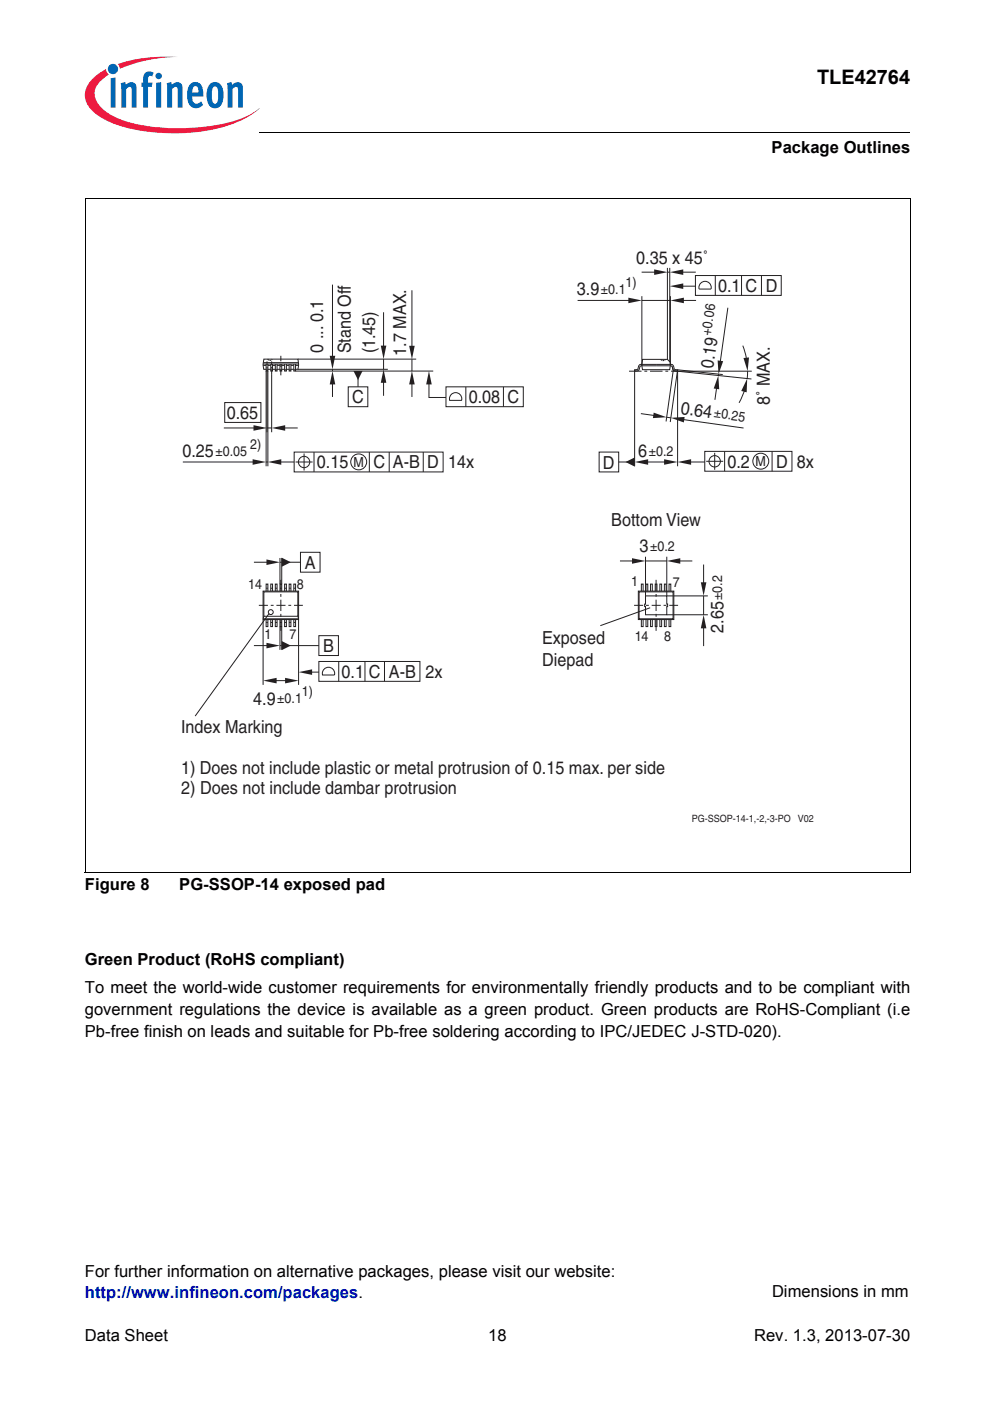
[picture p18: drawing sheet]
<svg xmlns="http://www.w3.org/2000/svg" width="210mm" height="297mm" viewBox="0 0 210 297" stroke-linecap="round" stroke-linejoin="round" font-family="sans-serif">
<defs><g id="words">
<text font-size="4.2" x="173.2" y="17.8">TLE42764</text>
<g font-size="3.8" fill="#231f20">
<text x="134.9" y="55.9">0.35 x 45˚</text>
<text x="122.3" y="62.6">3.9</text>
<text x="152.3" y="61.8">0.1</text>
<text x="158.1" y="61.8">C D</text>
<text x="68.5" y="74.8" transform="rotate(-90 68.5 74.8)">0 ... 0.1</text>
<text x="74.4" y="74.9" transform="rotate(-90 74.4 74.9)">Stand Off</text>
<text x="79.5" y="74.9" transform="rotate(-90 79.5 74.9)">(1.45)</text>
<text x="86.1" y="75.4" transform="rotate(-90 86.1 75.4)">1.7 MAX.</text>
<text x="151.2" y="78.3" transform="rotate(-82 151.2 78.3)">0.19</text>
<text x="48.1" y="88.8">0.65</text>
<text x="74.6" y="85.5">C</text>
<text x="99.4" y="85.4">0.08</text>
<text x="107.6" y="85.5">C</text>
<text x="144.2" y="87.8" transform="rotate(8 144.2 87.8)">0.64</text>
<text x="163.2" y="85.9" transform="rotate(-90 163.2 85.9)">8˚ MAX.</text>
<text x="38.7" y="96.9">0.25</text>
<text x="67.2" y="99.3">0.15</text>
<text x="79.2" y="99.3">C</text>
<text x="83.3" y="99.3">A-B</text>
<text x="90.5" y="99.3">D</text>
<text x="95" y="99.3">14x</text>
<text x="127.8" y="99.4">D</text>
<text x="135.3" y="96.9">6</text>
<text x="154.2" y="99.2">0.2</text>
<text x="164.6" y="99.1">D</text>
<text x="169" y="99.1">8x</text>
<text x="129.6" y="111.4">Bottom View</text>
<text x="135.6" y="117.1">3</text>
<text x="64.6" y="120.6">A</text>
<text x="114.9" y="136.6">Exposed</text>
<text x="153.4" y="134.2" transform="rotate(-90 153.4 134.2)">2.65</text>
<text x="68.5" y="138.3">B</text>
<text x="72.4" y="143.7">0.1</text>
<text x="78.2" y="143.7">C</text>
<text x="82.5" y="143.7">A-B</text>
<text x="90.2" y="143.7">2x</text>
<text x="114.9" y="141.2">Diepad</text>
<text x="53.7" y="149.4">4.9</text>
<text x="38.4" y="155.5">Index Marking</text>
<text x="38.4" y="164.2">1) Does not include plastic or metal protrusion of 0.15 max. per side</text>
<text x="38.4" y="168.4">2) Does not include dambar protrusion</text>
</g>
<g font-size="3.5">
<text x="163.6" y="32.5">Package Outlines</text>
<text x="18" y="188.7">Figure 8</text>
<text x="38" y="188.7">PG-SSOP-14 exposed pad</text>
<text x="18" y="204.6">Green Product (RoHS compliant)</text>
<text x="18" y="210.6">To meet the world-wide customer requirements for environmentally friendly products and to be compliant with</text>
<text x="18" y="215.2">government regulations the device is available as a green product. Green products are RoHS-Compliant (i.e</text>
<text x="18" y="219.8">Pb-free finish on leads and suitable for Pb-free soldering according to IPC/JEDEC J-STD-020).</text>
<text x="18" y="270.7">For further information on alternative packages, please visit our website:</text>
<text x="163.7" y="275.1">Dimensions in mm</text>
<text x="18" y="284.4">Data Sheet</text>
<text x="103.5" y="284.4">18</text>
<text x="159.9" y="284.4">Rev. 1.3, 2013-07-30</text>
</g>
<text font-size="3.5" fill="#00f" x="18" y="275.3">http://www.infineon.com/packages.</text>
<g font-size="2.9" fill="#231f20">
<text x="127.4" y="62.3">±0.1</text>
<text x="132.6" y="60.8">1)</text>
<text x="150.7" y="71.2" transform="rotate(-82 150.7 71.2)">+0.06</text>
<text x="151.3" y="88.5" transform="rotate(8 151.3 88.5)">±0.25</text>
<text x="53" y="95.1">2)</text>
<text x="45.7" y="96.6">±0.05</text>
<text x="74.9" y="99">M</text>
<text x="137.6" y="96.6">±0.2</text>
<text x="160.2" y="98.8">M</text>
<text x="137.8" y="116.8">±0.2</text>
<text x="52.6" y="124.9">14</text>
<text x="62.9" y="124.9">8</text>
<text x="133.8" y="124.3">1</text>
<text x="142.7" y="124.4">7</text>
<text x="153.1" y="127.2" transform="rotate(-90 153.1 127.2)">±0.2</text>
<text x="56.1" y="135.5">1</text>
<text x="61.4" y="135.5">7</text>
<text x="134.6" y="135.8">14</text>
<text x="140.8" y="135.8">8</text>
<text x="58.8" y="149.1">±0.1</text>
<text x="64" y="147.6">1)</text>
</g>
<g font-size="2.1" fill="#231f20">
<text x="146.7" y="174.2">PG-SSOP-14-1,-2,-3-PO</text>
<text x="169.2" y="174.2">V02</text>
</g>
</g></defs>
<circle cx="24" cy="14.6" r="1.09" fill="#0166b3"/>
<g fill="#ed1a40">
<path d="M25 13.6l.8-.3a32.5 32.5 0 0 1 12-1.2 31.8 31.8 0 0 0-11.7 2.2l-.7 .3z"/>
<path d="M19.4 16.9a11.2 11.2 0 0 1 3.1-2.2l.1 .6 .5 .5a5 5 0 0 0-3 4.3 6 6 0 0 0 3.4 4.2 31.6 31.6 0 0 0 15.9 2.9 31.7 31.7 0 0 0 14-3.1l1.6-1.2a17.5 17.5 0 0 1-8.9 4.4 41.1 41.1 0 0 1-22.7-1.4 9.4 9.4 0 0 1-5.1-4.1 4.3 4.3 0 0 1 1.1-4.9z"/>
</g>
<g fill="#0166b3">
<path d="M23.5 16.6l1-.2v6.4h-1z"/>
<path d="M25.6 17.6l.9-.2 .2 .6a1.22 1.22 0 0 1 1.4-.6 1.22 1.22 0 0 1 .9 1.4v4h-1.1v-4.1a.42 .42 0 0 0-.6-.2l-.6 .4v3.9h-1z"/>
<path d="M30.8 15.4l.8-.3 .8 .2 .2 .1-.3 .8-.2-.1a.47 .47 0 0 0-.7 .3v1.1h.9l-.1 .9h-.8v4.4h-1.1v-4.4h-.3v-.9h.3v-.7a1.77 1.77 0 0 1 .5-1.4z"/>
<path d="M35.3 17.6l1-.2 .1 .6a1.22 1.22 0 0 1 1.5-.6 1.22 1.22 0 0 1 .8 1.4v4h-1l-.1-4.1a.42 .42 0 0 0-.6-.2l-.5 .4v3.9h-1z"/>
<path d="M48.1 17.6l1-.2 .1 .6a1.22 1.22 0 0 1 1.5-.6 1.22 1.22 0 0 1 .8 1.4v4h-1l-.1-4.1a.41 .41 0 0 0-.6-.2l-.5 .4v3.9h-1z"/>
<path d="M33 16.1a.68 .68 0 0 1 1.3 0 .68 .68 0 0 1-1.3 0zM33.1 17.6l1.1-.2v5.4h-1.1z"/>
<path d="M40.4 17.8a1.59 1.59 0 0 1 1.8-.2 1.59 1.59 0 0 1 .8 1.5l.1 1.4h-2.3a1.09 1.09 0 0 0 .2 1.1 1.09 1.09 0 0 0 1.2 .3l.4-.4 .4 .7a1.88 1.88 0 0 1-2.1 .6 1.88 1.88 0 0 1-1.2-1.9v-1.7l.3-.8zM41 18.5l-.2 1.1h1.3l-.1-.7a.58 .58 0 0 0-.3-.6 .58 .58 0 0 0-.7 .2z"/>
<path d="M44.6 17.7a1.76 1.76 0 0 1 2 0 1.76 1.76 0 0 1 .8 1.7v1.3a1.96 1.96 0 0 1-2.4 2.2 2.94 2.94 0 0 1-1.2-3.3 2.79 2.79 0 0 1 .8-1.9zM45.2 18.5a4.3 4.3 0 0 0 .1 3.4l.3 .1a1.54 1.54 0 0 0 .7-1.9v-.4a1.19 1.19 0 0 0-.7-1.4z"/>
</g>
<path d="M18 29h46v5h-46z" fill="#fff"/>
<path d="M55 28v.1z" fill="#000"/>
<path d="M55 28h137.9" fill="none" stroke="#000" stroke-width=".21"/>
<g fill="none" stroke="#231f20" stroke-width=".21">
<path d="M55.8 77.2h7.5M55.8 77.5h.6M55.8 76.9h7.5M56.4 78.4h.4M56.4 78.3h-.5l-.1-1.1 .1-1.1h7.3l.1 1.1-.1 1.1h-.5M56.4 78.7v20.2M56.8 77.5h.6M56.8 78.3h.6M56.8 78.7v20.2M57.4 78.4h.4M57.8 77.5h.6M57.8 78.3h.6"/>
<path d="M58.4 78.4h.3M58.7 77.5h.7M58.7 78.3h.7M59.4 78.4h.3M59.7 77.5h.6M59.7 78.3h.6M60.3 78.4h.4M60.7 77.5h.6M60.7 78.3h.6M61.3 78.4h.4M61.7 77.5h.6M61.7 78.3h.6"/>
<path d="M62.3 78.4h.4M62.7 77.5h.6M135.4 77.7h.1M136.2 76.2h5.3a1.87 1.87 0 0 1 .5 2.2h-5.8l-.1-1.1zM38.8 98h15.1M59.4 98h3M55.8 125.3l.1 .2M55.8 125.3h7.5v6.1h-7.5zM55.9 130.7l-.1 .5h7.5l-.2-.5M55.9 125.5h7.2v5.2h-7.2zM56.4 125.3v-1.5h.4v1.5M56.4 124.7h.4"/>
<path d="M56.4 131.4v1.5h.4v-1.5M56.4 132h.4M57.4 125.3v-1.5h.4v1.5M57.4 124.7h.4M57.4 131.4v1.5h.4v-1.5M57.4 132h.4M58.4 131.4v1.5h.3v-1.5M58.4 125.3v-1.5h.3v1.5M58.4 132h.3M58.4 124.7h.3M59.4 131.4v1.5h.3v-1.5M59.4 125.3v-1.5h.3v1.5"/>
<path d="M59.4 132h.3M59.4 124.7h.3M60.3 131.4v1.5h.4v-1.5M60.3 125.3v-1.5h.4v1.5M60.3 132h.4M60.3 124.7h.4M61.3 131.4v1.5h.4v-1.5M61.3 125.3v-1.5h.4v1.5M61.3 132h.4M61.3 124.7h.4M62.3 131.4v1.5h.4v-1.5M62.3 132h.4"/>
<path d="M62.3 125.3v-1.5h.4v1.5M62.3 124.7h.4M63.3 125.3l-.2 .2M135.3 125.3h7.6v6.1h-7.6zM135.3 125.3l.2 .2M135.5 125.5h7.2v5.7h-7.2zM135.5 131.2l-.2 .2M136 125.3v-1.5h.4v1.5M136 131.4v1.5h.4v-1.5M136.9 126.3h4.5v1.8h.2v.5h-.2v1.7h-4.5v-1.7h-.2v-.5h.2zM137 125.3v-1.5h.3v1.5M137 131.4v1.5h.3v-1.5"/>
<path d="M137.9 125.3v-1.5h.4v1.5M137.9 131.4v1.5h.4v-1.5M138.9 125.3v-1.5h.4v1.5M138.9 131.4v1.5h.4v-1.5M139.1 126.1h.1M139.1 130.6h.1M139.9 125.3v-1.5h.4v1.5M139.9 131.4v1.5h.4v-1.5M140.9 125.3v-1.5h.3v1.5M140.9 131.4v1.5h.3v-1.5M141.9 125.3v-1.5h.3v1.5M141.9 131.4v1.5h.3v-1.5"/>
<path d="M142.7 131.2l.2 .2M142.9 125.3l-.2 .2"/>
<circle cx="57.4" cy="129.8" r=".52"/>
</g>
<path d="M59.5 122.9v10.9M139.1 122.9v10.9" fill="none" stroke="#231f20" stroke-width=".21" stroke-dasharray="2.4 .6 .6 .6" stroke-linecap="butt"/>
<path d="M54.9 128.3h9.3M134.4 128.3h9.4" fill="none" stroke="#231f20" stroke-width=".21" stroke-dasharray="1.9 .6 .6 .6" stroke-linecap="butt"/>
<path d="M56.7 76.1l.5 .3 .5-.3M140.1 76.2l.5 .3 .5-.3" fill="none" stroke="#231f20" stroke-width=".21" stroke-dasharray=".4 .1" stroke-linecap="butt"/>
<path d="M56.6 79.3v-2.7M57.6 79.3v-2.7" fill="none" stroke="#231f20" stroke-width=".21" stroke-dasharray=".8 .4 .4 .4" stroke-linecap="butt"/>
<g fill="#231f20">
<path d="M53.6 97.4l2.8 .6-2.8 .5z"/>
<path d="M56.8 98l2.8-.6v1.1z"/>
</g>
<g fill="none" stroke="#231f20" stroke-width=".21">
<path d="M56.6 79.3v12.3M57.6 79.3v12.3M56.4 98h.4M60.1 90.7h3M62.4 95.8h31.6v4.3h-31.6zM62.7 98h3.6M64.5 96.2v3.6M66.6 95.8v4.3M78.3 95.8v4.3M82.5 95.8v4.3M89.7 95.8v4.3"/>
<circle cx="64.5" cy="98" r="1.2"/>
<circle cx="76.1" cy="97.9" r="1.69"/>
</g>
<path d="M57.6 90.7l2.9-.6v1.2z" fill="#231f20"/>
<path d="M47.5 90.7h6.6M47.6 85.4h7.7v4.2h-7.7z" fill="none" stroke="#231f20" stroke-width=".21"/>
<path d="M53.7 90.1l2.9 .6-2.9 .6z" fill="#231f20"/>
<path d="M56.6 90.7h1M81.3 80.9v3M87.3 81.2v3" fill="none" stroke="#231f20" stroke-width=".21"/>
<path d="M59.5 79.6v-4.4" fill="none" stroke="#231f20" stroke-width=".21" stroke-dasharray="1.2 .6 .6 .6" stroke-linecap="butt"/>
<path d="M87.3 78.6l.6 2.9h-1.2z" fill="#231f20"/>
<path d="M70.5 81.2v3M75.9 80.1v1.9" fill="none" stroke="#231f20" stroke-width=".21"/>
<path d="M70.5 78.6l.6 2.9h-1.2z" fill="#231f20"/>
<path d="M63.2 76.1h25M63.2 78.3h19M70.5 60.3v15.6M70.5 78.3v.3M73.8 82h4.2v4.2h-4.2z" fill="none" stroke="#231f20" stroke-width=".21"/>
<path d="M69.9 75.4h1.2l-.6 2.9z" fill="#231f20"/>
<path d="M81.3 66.2v7.5M87.3 61.5v12.2" fill="none" stroke="#231f20" stroke-width=".21"/>
<g fill="#231f20">
<path d="M74.9 78.6h2l-1 2z"/>
<path d="M86.7 73.3h1.2l-.6 2.9z"/>
<path d="M80.7 73.3h1.2l-.6 2.8z"/>
<path d="M81.3 78.3l.6 2.9h-1.2z"/>
</g>
<path d="M87.3 76.2v2.5M90.9 81v3.3h3.7" fill="none" stroke="#231f20" stroke-width=".21"/>
<path d="M90.9 78.6l.6 2.9h-1.1z" fill="#231f20"/>
<path d="M62.7 78.7h29.2M81.3 76.1v2.2M94.6 82h16.4v4.2h-16.4zM95.5 83.8a1.31 1.31 0 0 1 1.7-.4 1.31 1.31 0 0 1 .7 1.5h-2.6l.1-.8zM98.8 82v4.2M106.7 82v4.2" fill="none" stroke="#231f20" stroke-width=".21"/>
<path d="M59.7 118.2l2 1-2 1z" fill="#231f20"/>
<path d="M61.2 119.2h2.5M63.7 117.1h4.2v4.2h-4.2z" fill="none" stroke="#231f20" stroke-width=".21"/>
<path d="M56.5 118.6l2.9 .6-2.9 .6z" fill="#231f20"/>
<path d="M53.8 119.2h3M59.4 119.2h.3M59.4 118.3v5.5M59.7 118.3v5.5M59.4 132.9v4.9M59.7 132.9v4.9M67.6 134.8h4.2v4.2h-4.2z" fill="none" stroke="#231f20" stroke-width=".21"/>
<path d="M56.5 136.3l2.9 .6-2.9 .6z" fill="#231f20"/>
<path d="M53.8 136.9h3M59.4 136.9h.3M60.8 136.9h6.8" fill="none" stroke="#231f20" stroke-width=".21"/>
<path d="M59.7 135.9l2 1-2 .9z" fill="#231f20"/>
<path d="M55.8 131.4v13.8M63.3 131.4v13.8M57.9 144.3h3.2" fill="none" stroke="#231f20" stroke-width=".21"/>
<g fill="#231f20">
<path d="M55.8 144.3l2.8-.6v1.2z"/>
<path d="M60.4 143.7l2.9 .6-2.9 .6z"/>
</g>
<path d="M67.6 140.2h21.4v4.3h-21.4zM68.6 142a1.31 1.31 0 0 1 1.6-.4 1.31 1.31 0 0 1 .7 1.5h-2.5v-.7z" fill="none" stroke="#231f20" stroke-width=".21"/>
<path d="M63.3 142.5l2.9-.6v1.2z" fill="#231f20"/>
<path d="M136.9 118v8.3M136.9 118.9h4.5M141.4 118v8.3M65.4 142.5h2.2M71.8 140.2v4.3M77.4 140.2v4.3M81.5 140.2v4.3" fill="none" stroke="#231f20" stroke-width=".21"/>
<g fill="#231f20">
<path d="M141.4 118.9l2.8-.6v1.2z"/>
<path d="M148.6 123.5h1.2l-.6 2.8z"/>
</g>
<path d="M143.9 118.9h2.9" fill="none" stroke="#231f20" stroke-width=".21"/>
<path d="M134 118.3l2.9 .6-2.9 .6z" fill="#231f20"/>
<path d="M131.4 118.9h2.9M149.2 119.7v4.2M141.4 130.3h8.7M141.4 126.3h8.7M149.2 126.3v4" fill="none" stroke="#231f20" stroke-width=".21"/>
<path d="M149.2 130.4l.6 2.8h-1.2z" fill="#231f20"/>
<path d="M134.6 78.4v20.5M143.7 78.4v20.5M136.7 98h4.8M149.4 95.7h18.5v4.2h-18.5zM149.2 132.8v4.2" fill="none" stroke="#231f20" stroke-width=".21"/>
<path d="M132.6 98l2-1v1.9z" fill="#231f20"/>
<path d="M127 95.8h4.2v4.3h-4.2zM131.2 98h1.9" fill="none" stroke="#231f20" stroke-width=".21"/>
<path d="M134.6 98l2.8-.6v1.1z" fill="#231f20"/>
<g fill="none" stroke="#231f20" stroke-width=".21">
<path d="M145.8 98h3.6M151.5 96v3.6M153.6 95.7v4.2"/>
<circle cx="151.5" cy="97.8" r="1.2"/>
</g>
<g fill="#231f20">
<path d="M143.7 98l2.8-.6v1.1z"/>
<path d="M140.8 97.4l2.9 .6-2.9 .5z"/>
</g>
<g fill="none" stroke="#231f20" stroke-width=".21">
<path d="M144.7 88.9l12.9 1.8M149.7 97.8h3.6M163.7 95.7v4.2"/>
<circle cx="161.3" cy="97.8" r="1.69"/>
</g>
<path d="M142.2 88.6l3-.2-.2 1.2z" fill="#231f20"/>
<path d="M142.7 78.6l-1.5 10.8M143.7 78.4l-1.6 11.1" fill="none" stroke="#231f20" stroke-width=".21"/>
<path d="M138.6 87.5l2.7 1-2.9 .1z" fill="#231f20"/>
<path d="M122.5 63.7h11.1M134.5 78.4l.7-.1 .2-.8 .4-.2h6.6l.4 .2 .2 .8 .7 .1-.1 .3-.7-.1-.4-.9-.3-.1h-6.2l-.3 .1-.4 .9-.7 .1zM136.1 63.7h6.1M136.1 62.8v14.8M142.6 77.8l.2 .9M135.9 87.7l2.9 .4M141.3 88.5l.9 .1" fill="none" stroke="#231f20" stroke-width=".21"/>
<g fill="#231f20">
<path d="M133.2 63.1l2.9 .6-2.9 .6z"/>
<path d="M142.1 63.7l2.9-.6v1.2z"/>
</g>
<path d="M144.7 63.7h2.9" fill="none" stroke="#231f20" stroke-width=".21"/>
<path d="M138.7 57.1l2.9 .6-2.9 .6z" fill="#231f20"/>
<path d="M136 57.7h3" fill="none" stroke="#231f20" stroke-width=".21"/>
<path d="M142 57.7l2.9-.6v1.2z" fill="#231f20"/>
<path d="M141.5 57.7h.5M144.5 57.7h3M147.4 58.4h18.2v4.2h-18.2zM148.2 61.3a1.31 1.31 0 0 1 1.3-1.7 1.31 1.31 0 0 1 1.3 1.7" fill="none" stroke="#231f20" stroke-width=".21"/>
<path d="M142 60.7l2.9-.6v1.2z" fill="#231f20"/>
<path d="M141.5 56.8v19.4M142 56.8v19.9M151.7 58.4v4.2M157.2 58.4v4.2M161.4 58.4v4.2M142.1 62.8v14.5M144.6 60.7h2.8M144.8 78.7h14.6M148.2 61.3h2.6M154.3 65.2l-1.6 11.9" fill="none" stroke="#231f20" stroke-width=".21"/>
<path d="M133.4 78.7h11.4" fill="none" stroke="#231f20" stroke-width=".21" stroke-dasharray="2.6 .6 .6 .6" stroke-linecap="butt"/>
<path d="M152.3 79.6l.2 2.9-1.2-.1z" fill="#231f20"/>
<path d="M152.3 79.3v.3M152 82.1l-.4 2.7" fill="none" stroke="#231f20" stroke-width=".21"/>
<path d="M152.2 76.4l1.1 .2-1 2.7z" fill="#231f20"/>
<path d="M158.5 78.7l-.1 1.6M158 82.3l-1.3 3.1" fill="none" stroke="#231f20" stroke-width=".21"/>
<path d="M158.4 80.3l-.1 2.9-1.1-.3z" fill="#231f20"/>
<path d="M157.5 73.3l.7 2.6" fill="none" stroke="#231f20" stroke-width=".21"/>
<path d="M157.6 75.9l1.2-.1-.3 2.9z" fill="#231f20"/>
<path d="M56.4 77.2v1.5h.4v-1.5M57.4 77.2v1.5h.4v-1.5M58.4 77.2v1.5h.3v-1.5M59.4 77.2v1.5h.3v-1.5M60.3 77.2v1.5h.4v-1.5M61.3 77.2v1.5h.4v-1.5M62.3 77.2v1.5h.4v-1.5M142.7 78.6l16.6 1.8M143.7 78.4l9.5 1M158.2 75.9l.2 .7M57 130.1l-15.6 21.7M137.9 128.9l-10.6 3.8" fill="none" stroke="#231f20" stroke-width=".21"/>
<path d="M18 42.1h175M18 42.1v142.8M192.9 42.1v142.9M18 184.9h174.9" fill="none" stroke="#000" stroke-width=".21"/>
<g fill="#fff">
<path d="M18 268.3h123.1v8h-123.1z"/>
<path d="M162.3 272.7h29.6v3.3h-29.6z"/>
</g>
<use href="#words"/>
</svg>
